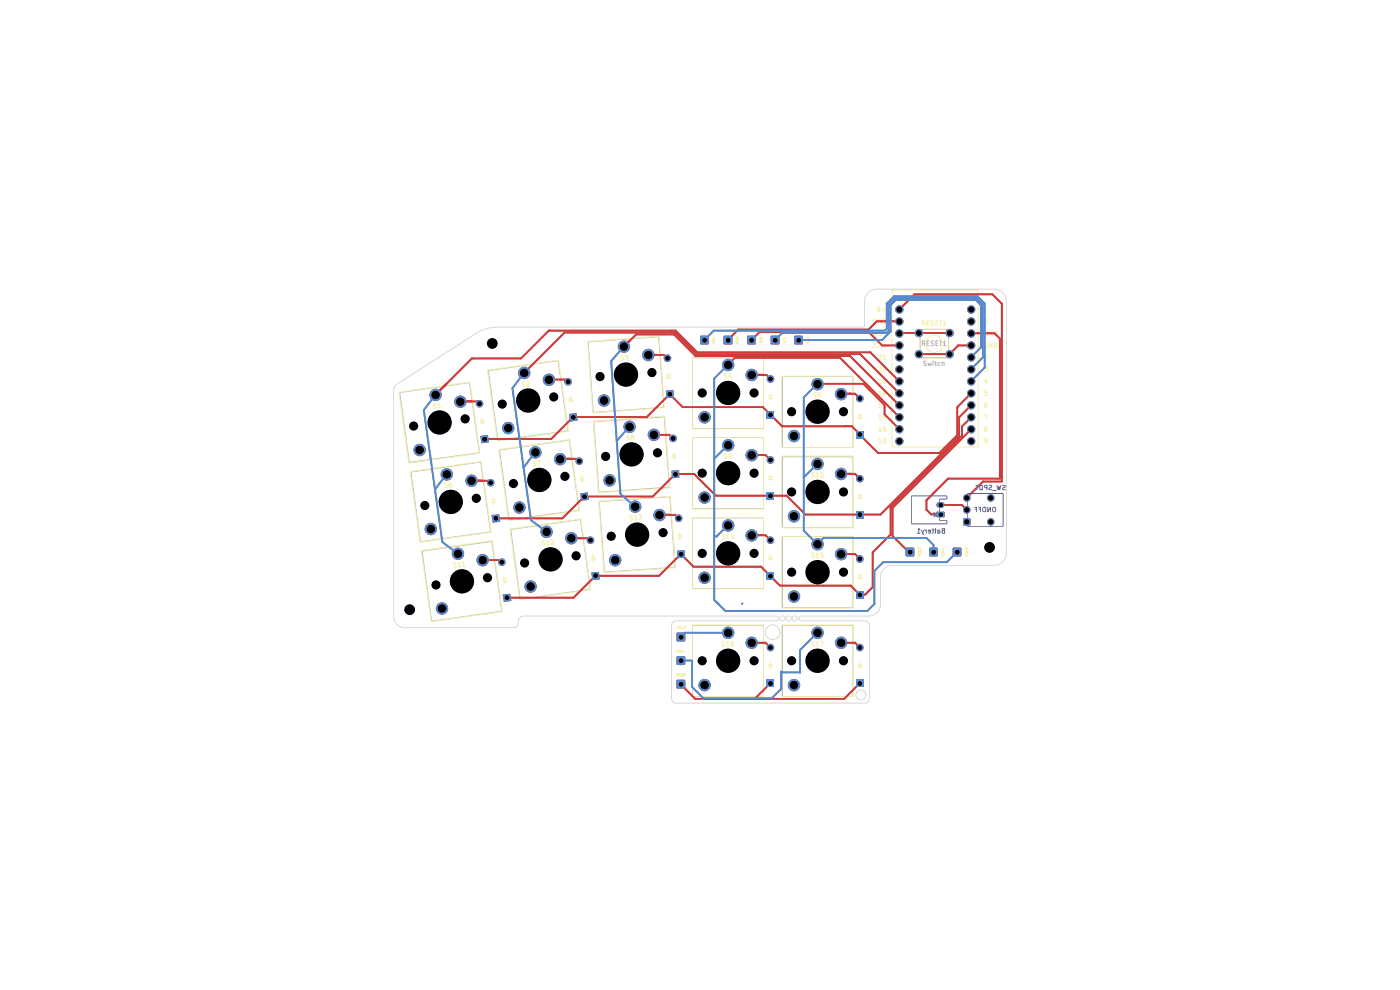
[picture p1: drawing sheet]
<svg xmlns="http://www.w3.org/2000/svg" width="297mm" height="210mm" viewBox="0 0 297 210" stroke-linecap="round" stroke-linejoin="round" font-family="sans-serif">
<g fill="none" stroke="#b8b8b8" stroke-width=".21">
<path d="M103.6 78.6l14.8-2.1 2.1 14.9-14.9 2zM124.8 72.5l14.9-1.1 1.1 15-14.9 1.1zM132.5 78.9l-.5 .1v.3l.6 .3-.1 .2h-.5M132.8 78.8h.7l-.3 .4h.2l.1 .6h-.6M146.9 75.9h15v15h-15zM149.2 72.1l.4-.1v.3h-.4zM149.2 71.6l.3 .2-.3 .1M149.5 72.7v-.2l-.3-.1v.3h.4M149.5 71.8h.1M149.6 72.4l-.1 .2M154.2 72.5l.2 .3 .2-.1v-.2h-.1M154.2 72.1h.4l-.4 .2h.4"/>
<path d="M154.2 71.7l.3-.1 .1 .2h-.4zM159.2 72.7v-.3l.2 .2v-.2h.2v.3M159.2 72l.4 .2-.4 .1M159.2 71.9v-.2l.2 .1v-.1h.2v.2M164.2 72.4l.1 .3 .3-.3v.3M164.3 72v.3h.2l.1-.3M164.6 71.7v.1h-.4M166 79.9h15v15h-15zM169.2 72.4v.3l.3-.1v-.2h.1v.3M169.2 72.1l.3-.1 .1 .3h-.4zM169.5 71.7v.1M169.6 71.6l-.4 .2 .4 .1"/>
<path d="M195.2 69.9h6v6h-6zM195.7 72.9l.5-.1v-.4l-.5-.1v1M195.9 72.9l.4 .4M196.5 76.6h-.5a.36 .36 0 0 0 0 .4 .36 .36 0 0 0 .4 .1v.5h-.5M196.7 72.8h.3M196.8 77l.2 .6 .2-.5 .2 .5 .2-.6M197.1 72.3h-.4v1h.4M197.9 76.6v.1M197.9 77v.6M198.1 72.4l-.4-.1-.2 .2v.2l.6 .4-.2 .2h-.4M198.3 77h.4M198.5 76.6v.9l.2 .1"/>
<path d="M198.5 72.8h.4M199 72.3h-.5v1h.5M199.3 72.3h.5M199.5 77h-.5v.1v.5h.5M199.6 72.3v1M199.9 77h.4v.6M199.9 76.6v1M200.1 72.6l.3-.3v1M200.1 73.3h.6M84.8 83.3l14.8-2.2 2.1 15-14.9 2zM93 89.2h-.5a.48 .48 0 0 0 .5 .5v.3l-.5 .1M93.4 89.3l.2-.3 .1 1"/>
<path d="M94 89.9l-.5 .1M106 95.5l14.8-2.2 2.1 14.9-14.9 2.1zM111.8 84.5h-.5l-.1 .2v.2l.6 .1v.2v.2h-.5M112.1 84.5l.2-.2h.3l.1 .2v.2l-.5 .6h.6M125.9 89.4l15-1 1.1 14.9-15 1.1zM133.7 95.9l-.4-.1-.1 .5 .5 .1 .1 .3-.2 .2h-.4M134.5 96.2l.2 .2-.1 .4h-.3l-.2-.4 .1-.1 .4-.1 .1-.3-.3-.1h-.2l-.1 .3 .2 .2M146.9 92.8h15v15.1h-15zM154.2 99.8l-.4-.1-.1 .2v.3l.5 .2-.1 .4h-.4M154.2 82.8l-.5 .1v.2l.4 .2 .1 .3-.2 .2-.3-.1M154.9 82.7l-.3 .8h.6M155.1 83.1v.7"/>
<path d="M166 96.9h15v15h-15zM173.2 86.9l-.4-.1-.2 .1 .2 .4 .4 .2-.1 .3-.5-.1M174.2 86.8h-.6v.5l.4-.2 .2 .2v.4h-.6M87.2 100.1l14.8-2.1 2.1 14.8-14.9 2.1zM89.5 116.9l14.8-2.1 2.2 14.9-14.9 2.1zM95.3 106h-.5l-.1 .2 .2 .2 .5 .2v.2l-.5 .1M96.2 105.8l-.4 .1v.8l.2 .1 .3-.1v-.4l-.2-.1-.3 .2M108.3 112.3l14.8-2.1 2.2 14.8-14.9 2.1zM114.1 101.3h-.5a.48 .48 0 0 0 .6 .6v.3l-.5 .1M114.5 101.3l.6-.2-.3 1.1M116 118.2h-.3l-.2 .3 .1 .2h.3l.2 .3-.2 .2h-.3M116.4 118.4l.3-.3 .1 .9"/>
<path d="M117.1 119l-.6 .1M117.3 118.1l.1-.2h.4l.1 .2-.5 .9 .6-.1M127.1 106.4l15-1 1.1 15-15 1zM134.4 112.9h-.4l-.1 .1v.3l.5 .2-.1 .4-.4-.1M134.8 113.1l.3-.3v1M134.9 113.8h.6M135.7 112.8l.6-.1-.2 .4 .3 .2-.2 .4-.4-.1M146.9 109.9h15v14.9h-15zM153.8 116.8h-.6v.3l.4 .2 .2 .3-.1 .2h-.5M154.1 117.1l.3-.3v1M154.1 117.8h.6M155.2 100.2l-.3 .2-.3-.2 .2-.5 .3 .1 .1 .5-.3 .5h-.2"/>
<path d="M155.3 116.8l-.2 .6h.6M155.5 117.1v.7M166 113.8h15v15.1h-15zM172.7 103.8h-.4l-.2 .2 .2 .2 .4 .2v.2l-.2 .2-.4-.1M173.1 104.1l.3-.3v1M173.1 104.8h.5M174.2 103.9v-.1a.52 .52 0 0 1 .5 .5 .52 .52 0 0 1-.4 .5l-.2-.4zM192.8 117.3l.3-.1 .1 .3-.2 .1zM192.8 116.7l.4 .2-.3 .1h.3l-.4 .1M192.8 116.6v-.2l.2 .1v-.1h.2v.2M193.1 117.9l-.3-.2v.2h.4M193.2 117.7l-.1 .1"/>
<path d="M197.8 117.2h.4v.2l-.3 .1zM197.9 117.6v.3h.3v-.3M198 116.5h.2M198.1 116.5v.2l-.3-.2M198.2 116.8v.2h-.4M202.8 117.2h.4v.2l-.3 .1zM202.8 116.7v-.2h.4v.2M202.9 117.6v.3h.3v-.3M203.2 116.8v.2h-.4M97.2 122.8h-.3l-.2 .2v.3l.5 .1 .1 .1-.2 .4h-.3M97.6 123l.3-.3 .1 1M98.3 123.7l-.6 .1"/>
<path d="M98.5 122.9l.3-.3 .2 1M99.2 123.5l-.6 .1M144 135l-.1-.1-.2 .2v.2h.3M144 140l-.1-.1-.2 .2v.1l.3 .1M144.2 134.9l.2 .1v.3h-.3zM144.2 139.9l.2 .1v.3h-.3zM144.6 134.9v.4h.2M144.6 139.9v.4h.2M144.9 134.9h.3l-.2 .2 .2 .2h-.3M145 139.9l-.1 .3h.3M146.9 132.7h15v15h-15zM153.8 139.6h-.6v.4l.5 .1 .1 .3-.2 .2-.4-.1"/>
<path d="M154.1 139.9l.3-.3v1M155.5 139.6h-.2l-.2 .3v.6l.3 .1 .2-.1v-.5h-.3l-.2 .1M166 132.7h15v15h-15zM172.7 139.6h-.4l-.2 .2 .2 .2 .4 .2v.3l-.2 .1-.4-.1M172.7 120.8h-.4l-.2 .2 .2 .2 .4 .2v.3h-.6M173.1 139.9l.3-.3v1M173.1 121.1l.3-.3v.9M173.1 121.7h.5M174 139.6h.7l-.5 1M174.6 120.8h-.4l-.1 .4h.5v.5h-.5M143.6 145.2h.3v-.2l-.3-.1v.4M143.8 145.2l.1 .1"/>
<path d="M144.1 144.9l.3 .2-.1 .2h-.2zM144.5 144.9l.1 .4v-.2l.1 .2 .1-.4M145 144.9h.2l-.1 .2 .1 .2h-.2M145.2 140.1v.2M154.1 140.6h.6M173.1 140.6h.5"/>
<circle cx="149.5" cy="72.2" r=".89"/>
<circle cx="154.5" cy="72.2" r=".89"/>
<circle cx="159.5" cy="72.2" r=".89"/>
<circle cx="164.5" cy="72.2" r=".89"/>
<circle cx="169.5" cy="72.2" r=".89"/>
<circle cx="193.1" cy="117.1" r=".89"/>
<circle cx="198.1" cy="117.1" r=".89"/>
<circle cx="203.1" cy="117.1" r=".89"/>
<circle cx="144.5" cy="135.2" r=".89"/>
<circle cx="144.5" cy="140.2" r=".89"/>
<circle cx="144.5" cy="145.2" r=".89"/>
</g>
<g fill="none" stroke="#f4efaa" stroke-width=".21">
<path d="M103.4 78.5l15.1-2.1 2.1 15.1-15.1 2.1zM124.7 72.4l15.1-1.1 1.1 15.2-15.1 1.1zM132.2 75.4h-.4l-.1 .3 .1 .2h.4l.1 .4-.4 .2-.2-.1M132.6 75.4h.7l-.4 .3 .4 .2v.3l-.2 .2-.4-.1M141.4 79.6l.8-.1-.3 .6zM141.8 79.1l.1 .4M146.9 75.7h15.1v15.3h-15.1zM151.2 72.1l.4-.1 .1 .3h-.5zM151.2 71.5l.2 .2-.2 .1M151.4 72.8v-.3h-.2v.3h.5M151.4 71.7h.3M151.7 72.5l-.3 .2"/>
<path d="M154.2 79.3h-.5v.4l.5 .2-.1 .4h-.4M154.9 79.2l-.3 .7h.6M155.1 79.6v.7M156.2 72.5v.4l.5-.1v-.3l-.3 .1M156.2 72h.5l-.5 .3h.5M156.2 71.5h.4l.1 .3h-.5zM161.2 72.8v-.3l.1 .2 .1-.2h.3l-.1 .3M161.2 72l.5 .2-.5 .1M161.2 71.9v-.3l.1 .2 .3-.2v.3M165.8 79.8h15.3v15.2h-15.3zM166.2 72.5v.3l.5-.3v.3M166.2 72v.3h.4l.1-.3"/>
<path d="M166.7 71.5v.3h-.5M171.2 72.5v.3h.2l.1-.3h.2v.3M171.2 72h.4l.1 .3h-.5zM171.5 71.6v.2M171.7 71.5l-.5 .2 .5 .1M185.2 72.7h.6l-.4 .4h.4v.5l-.2 .1h-.4v-.1M185.7 70.7l.5-.1v-.4h-.5v1M185.8 67.6h-.3l-.3 .5 .4 .6 .3-.2v-.3h-.1M185.9 70.7l.4 .5M186.2 65.5h.4v-.4h-.4v1h.3l.2-.1v-.4l-.2-.1M186.2 73.6v.1M186.4 77.9l.5-.1 .1 .3-.7 .7h.7"/>
<path d="M186.4 75.4l.5-.1 .1 .2-.7 .8h.7M186.6 72.7h.6l-.3 .4 .3 .1-.1 .5h-.4l-.1-.1M186.9 67.6v1.1l-.6-1.1v1.1M187.1 65.7h.8M187.2 70.2h-.5v.4l.4 .1 .1 .2-.2 .3-.4-.1M187.4 67.6h.4a.59 .59 0 0 1 .1 .7 .59 .59 0 0 1-.5 .4zM187.4 75.5l.3-.2v1M187.4 76.3h.6M187.4 77.9l.1-.1a.52 .52 0 0 1 .5 .5 .52 .52 0 0 1-.4 .5l-.2-.4zM187.4 70.2h.6M187.5 73.1l.3 .6 .2-.6M187.5 65.4v.7"/>
<path d="M187.8 70.2v1M189.2 61.5h18.3v33.3h-18.3zM195.1 71.8v2.2M195.7 68.6l.5-.1v-.4h-.5v.9M195.7 69.8h5M195.7 76.1h5M195.9 68.6l.4 .4M196.7 68.5h.3M197.1 68.1h-.4v.9h.4M198.1 68.1l-.6 .1v.2l.6 .3-.2 .3h-.4M198.5 68.5h.4M199 68.1h-.5v.9h.5"/>
<path d="M199.3 68.1h.5M199.6 68.1v.9M200.1 68.3l.3-.2v.9M200.1 69h.6M201.3 71.8v2.2M208.8 77.8h.7l-.4 .3 .4 .2v.3l-.3 .2-.4-.1M208.9 75.4l.4-.1 .2 .2-.7 .8h.7M208.9 65.4l.2-.3v1M208.9 66.1h.6M209 67.6a.52 .52 0 0 1 .5 .5 .52 .52 0 0 1-.4 .6l-.2-.3zM209.5 70.2h-.5l-.1 .2v.5l.3 .3 .3-.1v-.4h-.2M209.5 72.7h-.5l-.1 .3v.5l.3 .2h.3v-.5h-.2"/>
<path d="M210.5 70.2v1l-.6-1v1M210.5 72.7v1l-.6-1v1M211 70.2h.3l.2 .2v.5l-.3 .3h-.2zM211 72.7h.3l.2 .3v.5l-.3 .2h-.2zM84.6 83.2l15.1-2.1 2.1 15-15.1 2.2zM92.5 85.7l-.2-.1-.4 .2v.3l.6 .1v.2v.1l-.3 .2-.2-.1M92.9 85.8l.2-.3 .1 1M93.6 86.4l-.6 .1M101.9 89.2l.8-.1-.4 .6zM102.1 88.6l.1 .5M102.3 89.7l.1 .4M102.9 89.6l-1.1 .2"/>
<path d="M105.8 95.4l15.1-2.1 2.1 15-15.1 2.1zM111.2 81l-.5 .1v.3l.5 .1 .1 .2-.1 .3h-.4M111.7 81l.3-.1 .3 .2-.6 .9 .6-.2M113.6 97.9h-.4l-.1 .4 .5 .1 .1 .3-.3 .2-.2-.1M114 97.8l.6-.1-.3 1M120.7 84.5h.8l-.4 .5zM120.9 83.9l.1 .6M121.1 85l.1 .5M121.7 85l-1.1 .1M125.9 89.4l15.1-1.1 1.1 15.2-15.1 1zM133.4 92.4l-.5 .1v.2l.4 .2 .2 .3-.2 .2-.4-.1M134 92.7l-.1-.2 .1-.2 .4 .2v.2h-.4l-.1 .3 .1 .3 .4-.1v-.3l-.1-.2"/>
<path d="M141.9 80.1v.5M142.4 80.1l-1.1 .1M142.6 96.6l.8-.1-.4 .7zM143 96.1v.5M143 97.2v.3M143.6 97.1l-1.1 .1M146.9 92.7h15.1v15.3h-15.1zM154.2 96.3h-.5v.4l.5 .2v.3h-.5M155.2 96.7l-.1 .2h-.4l-.1-.5 .2-.1 .4 .1-.2 .8-.3 .1M162.9 84.5h1.1M163 83.9h.9l-.5 .6zM163.4 83.4v.5"/>
<path d="M163.4 84.5v.5M165.8 96.7h15.3v15.3h-15.3zM173.2 83.3h-.5v.4l.4 .1 .1 .3-.1 .1h-.5M174.2 83.3h-.6v.4h.6v.5h-.6M181.9 88.7h1.1M182.1 88.1h.7l-.4 .6zM182.4 87.6v.5M182.4 88.7v.4M186.4 90.8l.3-.3v1M186.4 93.3l.3-.3v1.1M186.4 88.2l.3-.2v1M186.4 80.6l.3-.3v1.1"/>
<path d="M186.4 83.1l.3-.2v1M186.4 85.7l.3-.3v1M186.4 91.5h.6M186.4 94.1h.6M186.4 89h.6M186.4 81.4h.6M186.4 83.9h.6M186.4 86.4h.6M187.4 93.1l.1-.1a.52 .52 0 0 1 .5 .5 .52 .52 0 0 1-.4 .6l-.2-.5zM187.5 83.3l-.1-.2v-.2h.5l.1 .2-.6 .4 .1 .4h.3l.2-.3-.2-.3M187.6 87.9l-.2 .7h.6M187.9 90.5h-.4l-.1 .4v.5l.4 .1 .2-.5-.2-.2-.4 .2"/>
<path d="M187.9 85.4h-.5v.4h.4l.2 .1-.1 .5h-.4l-.1-.1M187.9 88.3v.7M188 80.8l-.2 .1-.4-.1v-.5h.5a.64 .64 0 0 1-.5 1.1M208.8 88h.7l-.5 1M209 90.9l-.1-.1v-.2l.4-.1 .2 .3-.6 .2v.4l.1 .1 .5-.2-.3-.4M209.1 80.3l-.2 .7h.6M209.3 85.4l-.3 .1-.1 .8 .3 .1 .3-.2v-.3l-.3-.1-.3 .1M209.3 80.7v.7M209.4 82.9h-.5v.4h.5l.1 .3-.3 .3h-.2l-.1-.2M209.5 93.5l-.3 .1h-.3v-.5l.4-.1a.6 .6 0 0 1 .1 .7 .6 .6 0 0 1-.4 .4M87 100l15.1-2.1 2.1 15-15.1 2.1zM89.4 116.8l15-2.1 2.1 15-15 2.2z"/>
<path d="M94.8 102.5h-.5l-.1 .2 .2 .3 .5 .1v.3l-.5 .1M95.7 102.4l-.5 .2 .1 .7 .2 .1 .3-.2v-.3l-.2-.2-.4 .3M96.7 119.4h-.4l-.1 .3 .5 .2 .2 .2-.2 .3h-.4M97.1 119.5l.3-.2 .1 .9M98 119.5l.3-.4 .2 1M104.3 106l.7-.1-.3 .6zM104.5 105.4l.1 .6M104.7 106.5l.1 .5M105.3 106.5l-1.1 .1M108.2 112.2l15-2.1 2.1 15-15 2.1zM115.5 114.7h-.4l-.1 .4 .7 .4-.2 .2h-.4M115.9 115l.3-.4 .1 1"/>
<path d="M116.6 115.6l-.6 .1M116.8 114.6l.2-.1 .4 .1v.3l-.5 .6 .6-.1M123.1 101.4l.7-.1-.3 .6zM123.3 100.8l.1 .5M123.5 101.9l.1 .4M124.1 101.8l-1.1 .2M125.4 118.2l.8-.1-.3 .6zM125.7 117.6l.1 .5M125.9 118.7v.5M126.4 118.7l-1.1 .1M127 106.3l15.2-1 1.1 15.1-15.2 1.1zM134.2 109.4h-.5a.47 .47 0 0 0 .5 .6l-.1 .3h-.4"/>
<path d="M134.6 109.6l.3-.3v1M135.2 110.2l-.6 .1M135.5 109.2h.6l-.3 .4 .3 .2-.1 .4-.5-.1M143.8 113.5h.8l-.4 .6zM144.1 113l.1 .5M144.2 114.1v.4M144.8 114.1l-1.1 .1M146.9 109.8h15.1v15.1h-15.1zM153.8 113.4l-.5-.1-.1 .2 .1 .3 .5 .2-.2 .3-.4-.1M154.1 113.5l.3-.2v1M154.1 114.3h.6M155.3 113.2l-.2 .8h.6"/>
<path d="M155.5 113.6v.7M162.9 101.7h1.1M162.9 118.7h1.1M163 101.1h.9l-.5 .6zM163 118.1h.9l-.5 .6zM163.4 100.6v.5M163.4 101.7v.4M163.4 117.6v.5M163.4 118.7v.4M165.8 113.7h15.3v15.3h-15.3zM172.7 100.3l-.3-.1-.3 .3 .6 .4v.3l-.6 .1M172.7 117.3h-.3l-.3 .1 .1 .3 .5 .2v.3h-.6"/>
<path d="M173.1 100.6l.3-.4v1.1M173.1 117.6l.3-.3v1M173.1 101.3h.5M173.1 118.3h.5M174.3 100.2a.53 .53 0 0 1 .4 .6 .53 .53 0 0 1-.5 .5l-.1-.6zM174.6 117.3h-.4l-.1 .5 .5-.1 .1 .4-.3 .2-.3-.1M181.9 105.7h1.1M182.1 105.1h.7l-.4 .6zM182.4 104.6v.5M182.4 105.7v.4M194.8 117.3h.5v.3h-.5zM194.8 116.7l.5 .1-.4 .1 .4 .1-.5 .1"/>
<path d="M194.8 116.5v-.3l.1 .2 .3-.2v.3M195 118.1v-.3h-.2v.3h.5M195.3 117.8l-.3 .2M199.8 117.2h.5v.3l-.4 .1-.1-.1zM199.9 117.7v.3h.3l.1-.3M199.9 116.4h.4M200.1 116.3v.3l-.3-.1M200.3 116.7v.3h-.5M204.8 117.3l.5-.1v.3l-.4 .1zM204.8 116.6v-.3l.1 .2 .1-.2h.3v.3M204.8 117.7v.3h.4l.1-.3M205.3 116.7v.3h-.5"/>
<path d="M97.8 120.2l-.6 .1M98.7 120.1h-.6M106.6 122.8l.8-.1-.3 .7zM106.9 122.3l.1 .5M107.1 123.4v.4M107.7 123.3l-1.2 .2M143.9 133l-.2-.1-.2 .2 .4 .3M143.9 138l-.2-.1-.2 .2 .4 .3M144.1 132.9l.3 .1-.1 .4-.2-.2zM144.2 137.9l.2 .1v.3l-.3 .1v-.4zM144.6 132.9v.5h.3M144.6 137.9v.5h.3"/>
<path d="M145 132.9h.3l-.1 .2 .1 .2-.3 .1M145.2 137.9l-.2 .3h.3M145.2 138v.4M146.9 132.5h15.1v15.3h-15.1zM153.8 136.1h-.6v.3l.5 .2 .1 .3-.1 .2h-.5M154.1 136.4l.3-.3v1M154.1 137.1h.6M155.5 136.1l-.4 .2v.7h.5l-.1-.5h-.3l-.1 .1M165.8 132.5h15.3v15.3h-15.3zM172.7 136.1h-.3l-.3 .2 .6 .4v.3l-.6 .1M173.1 136.4l.3-.3v1M173.1 137.1h.5"/>
<path d="M174 136.1h.7l-.5 1M181.9 122.7h1.1M182.1 122.1h.7l-.4 .6zM182.4 121.6v.5M182.4 122.7v.4M143.5 143.1h.3v-.1l-.3-.1v.5M143.6 143.1l.2 .3M144.1 142.9l.2 .1-.1 .4-.2-.2zM144.5 142.9l.1 .5 .1-.4 .1 .4 .1-.5M145.1 142.9h.3l-.2 .2 .2 .2-.3 .1M162.9 141.5h1.1M163 140.9h.9l-.5 .6z"/>
<path d="M163.4 140.4v.5M163.4 141.5v.4M181.9 141.5h1.1M182.1 140.9h.7l-.4 .6zM182.4 140.4v.5M182.4 141.5v.4"/>
<circle cx="198.2" cy="72.9" r="1.82"/>
</g>
<g fill="none" stroke="#ce3b3b" stroke-width=".21">
<path d="M100 76l10.5-.1 .1 .2h-10.5zM100.1 76.1h10.4M100.2 76.1l-7.8 7.7M111.1 79l8.6-8.6 .2 .1-8.7 8.7zM116.3 70.1l27-.1 .1 .2h-1v-.2v.2h-25.7v-.2l.1 .2h-.4zM116.3 70l.2 .2-6 5.9-.1-.2zM116.4 70.2h26.9M116.5 70.2l-5.9 5.9M119.7 70.5l23.4-.1 .1 .2h-23.4zM119.8 70.6h23.3M119.8 70.6l-8.6 8.6M132.3 73.5l2.6-2.7 .1 .1-1.3 1.5-.2-.2 .2 .2-1.3 1.2z"/>
<path d="M134.9 70.9l8.1-.1 .1 .2h-8.1zM135 71h8M135 71l-2.6 2.6h-.2l1.3-1.4 .2 .2M137.4 75.2h3.4l.1 .1-1.5 .1v-.2v.2h-1.9zM139.4 75.4v-.2h-2l.1 .2h3.3M140.8 75.3l.7 .8M140.8 75.2l.8 .7v.2l-.8-.8zM142.9 70.9l.2-.1 4.6 4.7-.2 .1zM142.9 71l4.6 4.6M143.1 70.5l.1-.1 4.6 4.7-.1 .1zM143.1 70.6l4.6 4.6M143.2 70.2l4.6 4.6"/>
<path d="M143.3 70l4.7 4.6-.1 .2-4.7-4.6zM147.5 75.5l32.8-.1 .1 .2h-32.8zM147.6 75.6h32.7M147.7 75.1l34.8-.1 .1 .2h-34.9zM147.7 75.2h34.8M147.8 74.7l36.8-.1 .1 .2h-36.8zM147.9 74.8h36.7M154.3 72.1l2.2-2.2h.2l-2.2 2.3zM154.3 77.4l1.5-1.6 .2 .1-1.5 1.6zM155.8 75.9l22.4-.1 .1 .2h-22.4zM155.8 75.8l-1.5 1.6M155.9 75.8h22.3"/>
<path d="M156.5 69.9l27.8-.1 .1 .2h-27.8zM156.5 69.9l-2.2 2.2M156.6 69.8h27.7M159.3 72.1l1.7-1.7h.2l-1.7 1.8zM159.3 79.5l3.3-.1 .1 .2h-.7v-.2v.2h-2.6zM161 70.4h23.3l.1 .1-23.3 .1zM161.1 70.6h23.2M161.2 70.5l-1.7 1.7M162 79.6v-.2l-2.7 .1 .1 .1h3.2M162.5 79.5l1 .8-.2 .1zM162.5 79.6l.8 .8M178.2 75.8l12.7 12.6-.1 .2-12.7-12.6z"/>
<path d="M178.3 75.8l12.6 12.6M180.3 75.6l10.4 10.4M180.3 75.4l10.6 10.5-.1 .1-10.5-10.4zM182.4 75.1l.2-.1 8.3 8.4-.2 .1zM182.4 75.2l8.3 8.3M184.3 70.5l2.8 2.8M184.3 70.4l2.9 2.8v.1l-2.9-2.8zM184.6 74.8l6.1 6.1M184.6 74.6l6.3 6.2-.1 .2-6.2-6.2zM185.9 68.1h4.9l.1 .1-4.9 .1zM186 68.1l.1 .1-1.9 1.8v-.1zM186 68.1l-1.8 1.8"/>
<path d="M186 68.1h4.8M187.1 73.2h3.7l.1 .1-3.8 .1zM187.1 73.4h3.7M190.8 70.6l4.1-.1v.2v-.2h6.5l.1 .2h-10.6zM190.8 70.6h-.1M190.9 70.5h10.5M193.9 62.4h16.6l.1 .1-16.6 .1zM193.9 62.4l.1 .1-3.2 3.2-.1-.1zM194 62.4h16.5M194 62.5l-3.1 3.2M194.8 75.1l6.6-.1 .1 .2h-6.6zM194.9 75h6.5"/>
<path d="M203.2 73.2h2.8l.1 .1-2.8 .1zM203.2 73.2l.2 .1-2 1.9-.1-.1zM203.3 73.4h2.7M203.4 73.3l-1.9 1.9M205.9 70.7l5.1-.1 .1 .2h-5.1zM206 70.6h5M210.5 62.4l2.1 2v.1l-2.1-2zM210.6 62.4l2 2M211 70.6l1.2 1.2v.1l-1.3-1.1zM211.1 70.6l1.1 1.2M212.1 71.8l.1 .1v29.7l-.2-.1zM212.2 71.9v29.6"/>
<path d="M212.5 64.4l.1 .1v37.7l-.2-.1zM212.6 64.5v37.6M94.4 81.5l.2 .2-2.3 2.1v-.1l7.7-7.8 .2 .1-5.5 5.5-.1-.1h.2l-.2 .3zM94.6 81.7l-.2-.2-2.1 2.2 .1 .1M94.7 81.5l-.1-.1-2.3 2.3 .1 .1M97.5 85.1l3.8-.1 .1 .2h-1.5v-.2v.2h-2.3zM99.7 85.1l.2 .1zM99.7 85.2h.1M99.9 85.1h.1M99.9 85.2v-.2l-.2 .1 .1 .1v-.2l-2.3 .1 .1 .1h3.7M101.2 85.2l.4 .4M101.3 85l.5 .5-.1 .2-.5-.5z"/>
<path d="M102.7 93.1l14.2-.1 .1 .1-14.2 .1zM102.8 93.2h14.1M116.3 80.4h3.8l.1 .1-3.8 .1zM116.4 80.6h3.7M118.7 97.3l3.8-.1v.2h-1.4v-.2v.2h-2.3zM120 80.5l.2-.1 .4 .5-.2 .1zM120 80.6l.4 .4M121.1 97.4v-.2l-2.4 .1 .1 .1h3.7M121.5 88.4h15.7l.1 .1-15.7 .1zM121.5 88.4l.1 .1-4.7 4.7v-.2zM121.6 88.6h15.6M121.6 88.5l-4.6 4.7"/>
<path d="M122.4 97.3l.6 .4-.1 .1zM122.4 97.4l.4 .4M137.1 88.4l4.9-4.9 .2 .1-4.9 4.9zM138.6 92.2l3.4-.1 .1 .2h-3.4zM138.7 92.3h3.3M141.9 92.3l.7 .7M142 92.1l.8 .8-.1 .1-.8-.7zM142 83.7l2.8 2.7M142 83.5l2.9 2.8v.1l-2.9-2.7zM142.1 83.7l-4.8 4.8M144.7 86.3l17.1-.1 .1 .2h-17.1zM144.8 86.4h17"/>
<path d="M159.3 96.5l3.1-.1 .1 .2h-3.1zM159.4 96.6h3M161.8 86.3l1.7 1.5-.1 .2zM161.8 86.4l1.5 1.6M162.3 96.5h.2l1 1-.2 .1zM162.3 96.6l1 1M163.3 87.9h.1M163.4 87.8l.1 .2zM163.4 87.8l2.6 2.6-.1 .1-2.6-2.5zM163.5 87.9l2.5 2.5M173.3 81.4l9.8-.1 .1 .2h-9.8zM173.4 81.3h9.7"/>
<path d="M178.3 83.5l3.1-.1 .1 .2h-1v-.2v.2h-2.1zM179.2 90.3l.1 .1v.1h-.2zM179.2 90.3l-.1 .1M179.2 90.5v-.2l1.6 .1-.1 .1h-14.8l-.1-.1 13.4-.1v.2M180.3 83.5h.1M180.3 83.5l.2 .1zM180.5 83.6h.1M180.5 83.6v-.2l-.2 .1 .1 .1v-.2l-2.1 .1 .1 .1h3M180.6 90.4l.2-.1 1.7 1.9h-.2zM180.7 90.3h-14.8M180.8 90.3l1.7 1.8M181.3 83.5h.2l1 1-.2 .1z"/>
<path d="M181.3 83.6l1 1M182.3 92.1v.1M182.3 92.1l4.1 4h-.2zM182.3 92.3l3.9 3.8M182.4 92l.1 .1v.2l-.2-.1zM183 81.4h.2l4.5 4.5-.1 .1zM183.2 81.4l4.5 4.4M186.2 96h13.1l.1 .1-13.1 .1zM186.3 96.2h13M187.6 85.8l.1 .1v2.1l-.2-.1zM187.6 87.8l3.3 3.2-.1 .1-3.2-3.2zM187.7 87.8l3.2 3.2"/>
<path d="M187.7 85.9v2M203 92.2l.1 .2-3.8 3.8-.1-.2zM203 86.3l3-3 .1 .1-3 3zM203 86.3l.2 .1-.1 6-.1-.1zM203.1 92.4l-3.7 3.7M203.2 86.4v5.9M203.4 88.4l2.6-2.5h.1l-2.6 2.7zM203.4 88.4l.2 .1-.1 4h-.1zM203.5 92.5l-16.6 16.7M203.6 88.5v4M204 92.3l.1 .2-15.2 15.2-.1-.2zM204 90.4l2-2 .1 .1-2 2z"/>
<path d="M204 90.4h.2l-.1 2.1-.1-.1zM204.1 92.5l-15.1 15.1M204.2 90.4v2M206.1 91.1l-16.7 16.7M206.1 86l-2.6 2.6M206.1 88.6l-2 1.9M206.1 83.5l-3 2.9M99.9 101.9h3.8v.1l-1.5 .1v-.2v.2h-2.2zM102.2 102.1v-.2h-2.3l.1 .2h3.7M102.3 118.8l3.7-.1 .1 .1-3.7 .1zM102.4 118.9h3.6M103.6 101.9l.6 .5-.2 .1z"/>
<path d="M103.6 102l.4 .5M105.1 109.9l14.2-.1 .1 .2h-14.3zM105.1 110h14.2M105.9 118.8l.2-.1 .4 .6h-.1zM106 118.9l.4 .4M121.1 114.1h3.7l.1 .1-1.7 .1v-.2v.2h-2.1zM123.1 114.1h.1M123.1 114.1l.2 .1zM123.3 114.2h.1M123.9 105.2h14.6l.1 .1-14.7 .1zM123.9 105.2l.1 .2-4.7 4.6-.1-.1zM123.9 105.4h14.6"/>
<path d="M124 105.4l-4.6 4.6M124.8 114.2l.4 .5M124.8 114.1l.5 .4v.2l-.5-.5zM124.8 114.3h-3.7v-.2h2.1v.2M139.8 109.1h3.4l.1 .1-1.2 .1v-.2v.2h-2.3zM141.9 109.2h.2zM141.9 109.3h.1M142.1 109.1h.1M142.1 109.3v-.2h-.2l.1 .2v-.2h-2.2v.2h3.4M143.1 109.2l.2-.1 .7 .8-.2 .1zM143.1 109.3l.7 .7M143.2 100.5l4.1-.1 .1 .2h-4.1z"/>
<path d="M143.2 100.5l.1 .1-4.8 4.8-.1-.2zM143.3 100.6h4M143.3 100.6l-4.7 4.8M144.4 117.4l.1 .2-4.7 4.6-.1-.1zM144.4 117.6l2.7 2.7M144.4 117.4l2.8 2.7v.2l-2.8-2.7zM144.5 117.6l-4.6 4.6M147.2 100.5h.2l4.6 4.7h-.2zM147.2 100.6l4.6 4.6M151.8 105.1l15.1-.1 .1 .2h-3.6v-.2v.2h-11.5zM151.9 105.2h15M159.3 113.5l3.1-.1 .1 .2h-1v-.2v.2h-2.1z"/>
<path d="M161.5 113.6v-.2l-2.2 .1 .1 .1h3M162.3 113.6l1 1M162.4 113.4l1.1 1-.1 .2-1.1-1zM166.8 105.2l4 4M166.8 105l4.1 4.1v.1l-4.1-4zM170.8 109.1l16-.1 .1 .2h-4.5v-.2v.2h-11.5zM170.9 109.2h15.9M178.3 117.5l.2 .1zM178.3 117.6h.1M178.3 100.5l3.1-.1 .1 .2h-.9v-.2v.2h-2.2zM178.3 117.5l3.1-.1 .1 .2h-.7v-.2v.2h-2.4zM178.5 117.5h.1"/>
<path d="M180.4 100.6h.1M180.5 100.4v.2zM180.6 100.5h.1M180.6 100.6v-.2l-.2 .1 .1 .1v-.2l-2.2 .1 .1 .1h3M180.8 117.6v-.2l-2.5 .1 .1 .1h3M181.3 100.5h.2l1 1-.2 .1zM181.3 117.5h.2l1 1-.2 .1zM181.3 100.6l1 1M181.3 117.6l1 1M185 117.1l3.8-3.8h.2l-3.8 3.9zM185.1 117.1l.1 .1v7.4l-.2-.1zM185.2 117.2v7.3"/>
<path d="M186.7 109.1l16.7-16.7h.2l-16.7 16.8zM188.8 107.9h.2zM188.8 108h.1M188.9 107.5l.1 .1v.4l-.2-.1h.2v5.6l-.2-.1zM189 107.8h.1M189 113.4l-3.8 3.8M189 107.6v5.8M189.2 113.6l.2-.1 3.5 3.6-.2 .1zM189.2 107.7l16.8-16.7h.1l-16.7 16.8zM189.2 113.7l3.5 3.5M189.3 107.6l.1 .1v6l-.2-.1zM189.4 107.7v5.9"/>
<path d="M192.7 117.1l.3-.1 .1 .2h-.3zM192.8 117.2h.2M196.4 108.1l.2-.1 1 1.1-.2 .1zM196.5 106l.1 .1v2.1l-.2-.1zM196.6 108l1 1M196.6 106.1v2M197.4 109.1l2.1-.1 .1 .2h-2.1zM197.5 109h2M199.4 107.1l4.7-.1 .1 .2h-4.7zM199.5 107.2h4.6M201 101.5l11.1-.1 .1 .2h-11.1zM201.1 101.4l.1 .2-4.7 4.6-.1-.2z"/>
<path d="M201.1 101.6h11M201.2 101.6l-4.6 4.6M204 107.2l1 1M204 107l1.1 1v.2l-1.1-1zM208.4 102.1l4.1-.1 .1 .2h-4.1zM208.5 102l.1 .2-3.6 3.5v-.2zM208.5 102.2h4M208.6 102.2l-3.5 3.4M107.4 126.7h14.3l.1 .1-14.3 .1zM107.5 126.9h14.2M126.2 122.1l13.6-.1 .1 .2h-13.6zM126.2 122.1l.2 .1-4.8 4.7v-.2z"/>
<path d="M126.3 122.2h13.5M126.4 122.2l-4.7 4.6M147 120.1h14.5l.1 .1-14.5 .1zM147.1 120.3h14.4M159.3 136.3l3.1-.1 .1 .2h-3.1zM159.4 136.4h3M161.4 120.1l4.1 4v.2l-2.2-2.1 .2-.1-.2 .1zM161.4 120.3l4 4M162.3 136.4l1 1M162.4 136.2l1.1 1.1-.1 .1-1.1-1zM165.4 124.1h15.1l.1 .1-15.1 .1zM165.5 124.3h15"/>
<path d="M178.3 136.3l3.1-.1 .1 .2h-3.1zM178.4 136.4h3M180.4 124.2l.1-.1 2 2.1h-.2zM180.4 124.3l1.9 1.9M181.3 136.3h.2l1 1.1h-.2zM181.3 136.4l1 1M182.3 126.1l1.2-.1 .1 .2h-1.2zM182.4 126.2h1.1M183.4 126.1l1.6-1.6h.2l-1.6 1.7zM185.2 124.6l-1.6 1.6M144.3 145.1h.2l3.1 3.2h-.1zM144.3 145.2l3.2 3.1"/>
<path d="M147.4 148.2h12.7v.2v-.2h19l.1 .1-31.7 .1zM147.5 148.2h31.6M160.1 148.2l3.4-3.3-3.3 3.4zM163.3 144.9v.1M163.3 144.9l-3.2 3.3M163.4 144.9l.1 .2zM163.5 144.9v.1M182.3 144.9l.2 .1-3.4 3.3-.1-.1zM182.3 144.9l-3.3 3.3"/>
<circle cx="190.8" cy="70.6" r=".15"/>
</g>
<g fill="#ce3b3b">
<path d="M142.4 99.9l1.7-.2v1.6l-1.6 .2z"/>
<path d="M148.8 71.5h1.4v1.4h-1.4z"/>
<circle cx="154.5" cy="111.5" r="1.31"/>
<circle cx="159.5" cy="96.6" r="1.31"/>
<circle cx="154.5" cy="77.4" r="1.31"/>
<circle cx="159.5" cy="79.5" r="1.31"/>
</g>
<path d="M148.8 71.5h1.3v1.3h-1.3z" fill="none" stroke="#ce3b3b" stroke-width=".51"/>
<path d="M153.8 71.5h1.3v1.4h-1.3z" fill="#ce3b3b"/>
<path d="M153.8 71.5h1.3v1.3h-1.3z" fill="none" stroke="#ce3b3b" stroke-width=".51"/>
<g fill="#ce3b3b">
<path d="M141.3 82.8h1.6l.1 1.6-1.7 .1z"/>
<path d="M162.7 87.2h1.5v1.6h-1.5z"/>
<path d="M168.8 71.5h1.3v1.4h-1.3z"/>
<circle cx="142.8" cy="93" r=".8"/>
<circle cx="149.5" cy="88.5" r="1.31"/>
<circle cx="138.7" cy="92.2" r="1.31"/>
<circle cx="154.5" cy="94.4" r="1.31"/>
<circle cx="141.6" cy="76" r=".8"/>
<circle cx="163.4" cy="97.6" r=".8"/>
<circle cx="173.4" cy="98.4" r="1.31"/>
<circle cx="168.4" cy="92.5" r="1.31"/>
</g>
<path d="M168.7 71.5h1.4v1.3h-1.4z" fill="none" stroke="#ce3b3b" stroke-width=".51"/>
<path d="M163.8 71.5h1.3v1.4h-1.3z" fill="#ce3b3b"/>
<path d="M163.7 71.5h1.4v1.3h-1.4z" fill="none" stroke="#ce3b3b" stroke-width=".51"/>
<path d="M158.8 71.5h1.3v1.4h-1.3z" fill="#ce3b3b"/>
<path d="M158.7 71.5h1.4v1.3h-1.4z" fill="none" stroke="#ce3b3b" stroke-width=".51"/>
<g fill="#ce3b3b">
<path d="M101.9 92.5l1.6-.3 .3 1.6-1.7 .2z"/>
<path d="M106.6 126.1l1.6-.2 .3 1.6-1.6 .2z"/>
<path d="M104.3 109.3l1.6-.2 .2 1.6-1.6 .2z"/>
<path d="M123.1 104.7l1.6-.3 .2 1.6-1.6 .2z"/>
<path d="M125.4 121.5l1.6-.2 .3 1.6-1.6 .2z"/>
<path d="M143.6 116.8l1.6-.1 .1 1.6-1.6 .1z"/>
<path d="M162.7 121.4h1.5v1.6h-1.5z"/>
<path d="M162.7 144.1h1.5v1.7h-1.5z"/>
<path d="M162.7 104.3h1.5v1.7h-1.5z"/>
<path d="M181.6 125.3h1.7v1.7h-1.7z"/>
<path d="M181.6 144.1h1.7v1.7h-1.7z"/>
<path d="M143.8 134.5h1.4v1.3h-1.4z"/>
<circle cx="163.4" cy="80.4" r=".8"/>
<circle cx="93.8" cy="129.1" r="1.31"/>
<circle cx="91.4" cy="112.2" r="1.31"/>
<circle cx="101.7" cy="85.6" r=".8"/>
<circle cx="107.8" cy="90.8" r="1.31"/>
<circle cx="89" cy="95.5" r="1.31"/>
<circle cx="92.4" cy="83.8" r="1.31"/>
<circle cx="97.7" cy="85.2" r="1.31"/>
<circle cx="97.2" cy="117.5" r="1.31"/>
<circle cx="102.4" cy="118.8" r="1.31"/>
<circle cx="106.5" cy="119.2" r=".8"/>
<circle cx="94.8" cy="100.6" r="1.31"/>
<circle cx="100" cy="102" r="1.31"/>
<circle cx="104.1" cy="102.4" r=".8"/>
<circle cx="110.2" cy="107.7" r="1.31"/>
<circle cx="149.5" cy="122.6" r="1.31"/>
<circle cx="149.5" cy="105.5" r="1.31"/>
<circle cx="144" cy="109.9" r=".8"/>
<circle cx="112.6" cy="124.4" r="1.31"/>
<circle cx="115.9" cy="112.8" r="1.31"/>
<circle cx="121.2" cy="114.2" r="1.31"/>
<circle cx="113.6" cy="96" r="1.31"/>
<circle cx="118.8" cy="97.4" r="1.31"/>
<circle cx="125.3" cy="114.6" r=".8"/>
<circle cx="130.5" cy="118.8" r="1.31"/>
<circle cx="134.7" cy="107.5" r="1.31"/>
<circle cx="139.9" cy="109.3" r="1.31"/>
<circle cx="159.5" cy="113.6" r="1.31"/>
<circle cx="168.4" cy="126.5" r="1.31"/>
<circle cx="163.4" cy="114.6" r=".8"/>
<circle cx="168.4" cy="145.3" r="1.31"/>
<circle cx="168.4" cy="109.5" r="1.31"/>
<circle cx="173.4" cy="115.4" r="1.31"/>
<circle cx="178.4" cy="117.6" r="1.31"/>
<circle cx="173.4" cy="134.2" r="1.31"/>
<circle cx="178.4" cy="136.4" r="1.31"/>
<circle cx="182.4" cy="137.4" r=".8"/>
<circle cx="163.4" cy="137.4" r=".8"/>
<circle cx="154.5" cy="134.2" r="1.31"/>
<circle cx="159.5" cy="136.4" r="1.31"/>
</g>
<path d="M143.8 134.4h1.3v1.4h-1.3z" fill="none" stroke="#ce3b3b" stroke-width=".51"/>
<path d="M143.8 139.5h1.4v1.3h-1.4z" fill="#ce3b3b"/>
<path d="M143.8 139.4h1.3v1.4h-1.3z" fill="none" stroke="#ce3b3b" stroke-width=".51"/>
<g fill="#ce3b3b">
<path d="M143.8 144.5h1.4v1.3h-1.4z"/>
<circle cx="149.5" cy="145.3" r="1.31"/>
</g>
<path d="M143.8 144.4h1.3v1.4h-1.3z" fill="none" stroke="#ce3b3b" stroke-width=".51"/>
<path d="M192.4 116.5h1.4v1.3h-1.4z" fill="#ce3b3b"/>
<path d="M192.4 116.4h1.3v1.4h-1.3z" fill="none" stroke="#ce3b3b" stroke-width=".51"/>
<path d="M202.4 116.5h1.3v1.3h-1.3z" fill="#ce3b3b"/>
<path d="M202.4 116.4h1.3v1.4h-1.3z" fill="none" stroke="#ce3b3b" stroke-width=".51"/>
<g fill="#ce3b3b">
<path d="M197.4 116.5h1.4v1.3h-1.4z"/>
<circle cx="182.4" cy="118.6" r=".8"/>
</g>
<path d="M197.4 116.4h1.3v1.4h-1.3z" fill="none" stroke="#ce3b3b" stroke-width=".51"/>
<g fill="#ce3b3b">
<path d="M204.7 110.3h.8v.8h-.8z"/>
<circle cx="210.2" cy="110.7" r=".8"/>
<circle cx="210.2" cy="105.6" r=".8"/>
</g>
<path d="M204.7 110.3h.8v.8h-.8z" fill="none" stroke="#ce3b3b" stroke-width=".76"/>
<g fill="#ce3b3b">
<path d="M120.7 87.8l1.6-.2 .3 1.6-1.7 .2z"/>
<path d="M181.6 108.4h1.7v1.5h-1.7z"/>
<path d="M198.9 108.8h1.3v.7h-1.3z"/>
<circle cx="129.3" cy="101.9" r="1.31"/>
<circle cx="133.6" cy="90.5" r="1.31"/>
<circle cx="122.9" cy="97.8" r=".8"/>
<circle cx="128.1" cy="85" r="1.31"/>
<circle cx="120.5" cy="81" r=".8"/>
<circle cx="111.2" cy="79.1" r="1.31"/>
<circle cx="116.5" cy="80.6" r="1.31"/>
<circle cx="132.4" cy="73.5" r="1.31"/>
<circle cx="137.5" cy="75.3" r="1.31"/>
<circle cx="182.4" cy="84.5" r=".8"/>
<circle cx="173.4" cy="81.5" r="1.31"/>
<circle cx="178.4" cy="83.6" r="1.31"/>
<circle cx="178.4" cy="100.5" r="1.31"/>
<circle cx="182.4" cy="101.6" r=".8"/>
</g>
<path d="M198.9 108.8h1.2v.7h-1.2z" fill="none" stroke="#ce3b3b" stroke-width=".51"/>
<path d="M199.2 107.1h.6" fill="none" stroke="#ce3b3b" stroke-width="1.2"/>
<g fill="#ce3b3b">
<path d="M181.6 91.4h1.7v1.6h-1.7z"/>
<circle cx="205.1" cy="108.2" r=".8"/>
<circle cx="205.1" cy="105.6" r=".8"/>
<circle cx="194.9" cy="70.7" r=".89"/>
<circle cx="201.5" cy="70.7" r=".89"/>
<circle cx="194.9" cy="75.1" r=".89"/>
<circle cx="201.5" cy="75.1" r=".89"/>
<circle cx="206" cy="65.7" r=".89"/>
<circle cx="206" cy="68.2" r=".89"/>
<circle cx="206" cy="70.7" r=".89"/>
<circle cx="206" cy="73.3" r=".89"/>
<circle cx="206" cy="75.8" r=".89"/>
<circle cx="206" cy="78.4" r=".89"/>
<circle cx="206" cy="80.9" r=".89"/>
<circle cx="206" cy="83.4" r=".89"/>
<circle cx="206" cy="86" r=".89"/>
<circle cx="206" cy="88.5" r=".89"/>
<circle cx="206" cy="91.1" r=".89"/>
<circle cx="206" cy="93.6" r=".89"/>
<circle cx="190.8" cy="93.6" r=".89"/>
<circle cx="190.8" cy="91.1" r=".89"/>
<circle cx="190.8" cy="88.5" r=".89"/>
<circle cx="190.8" cy="86" r=".89"/>
<circle cx="190.8" cy="83.4" r=".89"/>
<circle cx="190.8" cy="80.9" r=".89"/>
<circle cx="190.8" cy="78.4" r=".89"/>
<circle cx="190.8" cy="75.8" r=".89"/>
<circle cx="190.8" cy="73.3" r=".89"/>
<circle cx="190.8" cy="70.7" r=".89"/>
<circle cx="190.8" cy="68.2" r=".89"/>
<circle cx="190.8" cy="65.7" r=".89"/>
</g>
<g fill="none" stroke="#d6d8d3" stroke-width=".21">
<path d="M83.4 130.7v-47.8a2.15 2.15 0 0 1 1.1-1.6l16.9-10.8 1.1-.6 1.8-.4 79.1-.1v-5.5a2.54 2.54 0 0 1 2.6-2.6h24.9a2.54 2.54 0 0 1 2.6 2.6v53.5a2.54 2.54 0 0 1-2.6 2.5h-21.6a2.45 2.45 0 0 0-2.5 2.5v5.7a2.54 2.54 0 0 1-2.5 2.6h-14.3a.51 .51 0 0 0-.5 .5 .51 .51 0 0 0 .5 .5h13.4l.7 .3 .3 .7v15.5M83.5 130.7a2.5 2.5 0 0 0 2.5 2.5M86 133.1h23M109 133.2a1.35 1.35 0 0 0 1.1-1.8l.4-.6 .5-.1h53.6a.51 .51 0 0 1 .5 .5 .51 .51 0 0 1-.5 .5h-21.1l-.5 .1-.4 .4-.2 .5v15.5M142.5 148.2a.97 .97 0 0 0 1 1M143.5 149.1h39.9M184.4 148.2a.97 .97 0 0 1-1 1"/>
<circle cx="163.9" cy="134.1" r="1.57"/>
<circle cx="166" cy="131.2" r=".55"/>
<circle cx="167.3" cy="131.2" r=".55"/>
<circle cx="168.6" cy="131.2" r=".55"/>
<circle cx="182.6" cy="147.4" r="1.06"/>
</g>
<g fill="none" stroke="#62688f" stroke-width=".21">
<path d="M193.3 105.2h7.6v.7h-1.6v4.5h1.6v.7h-7.6zM194.6 113.1h.6M195.2 112.3l-.3-.2v1M195.5 112.4l.3 1h.2M196 112.4l-.3 .7M196.2 112.4h.2l.1 .2M196.5 112.4v.7M197.4 112.8l-.5-.2v-.2h.5v.6h-.5M197.7 112.4h.3M197.9 112.1v.8l-.2 .2M198.2 108.7l.5 .5-.5 .5zM198.3 112.4h.3"/>
<path d="M198.5 112.1v.9l-.2 .1M199 112.6l.5 .3-.2 .2-.3-.1M199.4 112.4l-.4 .1v.6M200.1 112.5l-.3 .3 .2 .3h.4v-1l-.5 .1 .1 .3h.4M205.2 104.7h7.6v6.9h-7.6zM206.8 107.6h.4v.9M206.8 108h.4M207 103h.5M207.3 103v.9M207.6 107.6h.4v.9M207.7 108h.3M208 103h.4v.9h-.4l-.1-.2v-.6z"/>
<path d="M208.5 107.7h.6l-.1 .8h-.5zM209.4 103.5l-.5-.1-.1-.3 .2-.1h.4v.9M209.5 107.6v.9l.6-.9v.9M209.8 103h.5a.36 .36 0 0 1 0 .3 .36 .36 0 0 1-.4 .2v.4h.5M210.6 104.1h.7M210.7 107.6l.5 .1v.5l-.1 .3h-.5v-.6zM211.5 103l.2 .9 .2-.7 .2 .7 .2-.9M212.7 103h.5v.4l-.4 .1-.1 .2 .1 .2h.5"/>
</g>
<g fill="none" stroke="#5789cb" stroke-width=".21">
<path d="M111.1 79l.2 .2-2.6 3.3-.1-.2zM111.1 79l-2.5 3.3M129.6 76.6l1.9 28.2M129.6 76.5l.2 .1 1.9 28.3-.2-.1-.7-11.2 .2-.1-.2 .1zM132.3 73.5l.1 .1-2.7 3.1-.1-.2zM132.3 73.5l-2.7 3M149.3 72.1l2-2.1 .2 .1-2 2.1zM151.3 70.1l36.4-.1 .1 .2h-36.4zM151.4 70.2h36.3M151.5 70.2l-2 2M154.3 77.4l.2 .1-3 2.9v-.2zM154.3 77.4l-2.8 2.8"/>
<path d="M165.8 70.6l22.2-.1 .1 .2h-22.2zM165.8 70.5l.2 .2-1.6 1.5-.1-.1zM165.9 70.7h22.1M166 70.7l-1.5 1.5M169.3 72.1l17.8-.1 .1 .2h-17.8zM169.4 72.2h17.7M187.6 70l.4-.4 .2 .1-.4 .5zM188 64.3l1.6-1.6 .2 .1-1.6 1.7zM188.1 64.3l.1 .1v5.4l-.2-.1zM188.2 69.8l-.4 .4M188.2 64.4v5.3M188.4 70.1l.2 .1-.6 .5v-.2z"/>
<path d="M188.5 64.5l.1 .1v5.6h-.2zM188.6 70.2l-.5 .5M188.6 64.6v5.6M188.8 70.2l.2 .2-1.9 1.8-.1-.1zM188.9 64.6l.1 .1v5.7l-.2-.1zM189 70.4l-1.8 1.8M189 64.7v5.6M189.6 62.8l17.7-.1 .1 .2h-17.7zM189.7 62.9h17.6M189.8 62.9l-1.6 1.6M189.8 63.2l17.4-.1 .1 .2h-17.5zM189.8 63.1l.1 .2-1.4 1.3-.1-.1z"/>
<path d="M189.8 63.3h17.4M189.9 63.3l-1.3 1.3M189.9 63.6l17.1-.1 .1 .2h-17.1zM189.9 63.5l.2 .2-1.2 1.1-.1-.2zM190 63.7h17M190.1 63.7l-1.1 1.1M206.9 63.6l.2-.1 1.1 1.2-.2 .1zM206.9 63.7l1.1 1.1M207.1 63.3l1.3 1.3M207.2 63.1l1.4 1.4-.1 .1-1.4-1.3zM207.3 62.8l.1-.1 1.6 1.7-.2 .1zM207.3 62.9l1.5 1.6"/>
<path d="M208 64.7v9M208 73.6l.2 .2-2.2 2.1v-.2zM208 73.6l-2 2.1M208.1 64.6l.1 .1v9.1l-.2-.1zM208.4 64.6v11.2M208.4 75.8l.2 .1-2.6 2.5v-.1zM208.4 75.8l-2.4 2.5M208.5 64.5l.1 .1v11.3l-.2-.1zM208.8 64.4v13.6M208.8 77.9l.2 .1-3 3v-.2zM208.8 77.9l-2.8 2.9M208.9 64.3l.1 .1v13.7l-.2-.1z"/>
<path d="M89.8 87l4 28M89.9 86.9l.1 .1 2.4 16.9-.2-.1zM92.3 83.7l.2 .1-2.6 3.3-.1-.2zM92.3 83.7l-2.5 3.2M108.6 82.4l4 27.9M108.7 82.3h.1l3.9 28.1-.1-.1-1.6-11.1h.2h-.2zM113.5 95.9l.1 .1-2.5 3.3-.1-.2zM113.5 95.9l-2.5 3.2M133.5 90.4l.1 .2-2.8 3.1v-.2zM133.5 90.4l-2.7 3.1M151.4 80.3v47M151.5 80.2l.1 .1v47h-.2v-13.5h.2h-.2v-16.5h.2h-.2z"/>
<path d="M154.3 94.4l.2 .1-3 2.9v-.2zM154.3 94.4l-2.8 2.8M170.4 84.3v28.2M170.5 84.2l2.8-2.8h.2l-2.9 3zM170.5 84.2l.1 .1v28.3l-.2-.1v-11.2h.2h-.2zM173.3 81.4l-2.8 2.8M173.3 98.4l-2.8 2.8M92.2 103.7l.2 .1 1.5 11.2h-.1zM93.8 115l3.2 2.5M93.8 114.9l3.4 2.4v.2l-3.4-2.5zM94.7 100.5l.1 .1-2.5 3.3-.1-.1zM94.7 100.5l-2.5 3.3"/>
<path d="M112.6 110.4l3.2 2.5M112.6 110.2l3.4 2.5-.1 .2-3.3-2.5zM131.6 104.9l3 2.6M131.6 104.7l3.2 2.7-.1 .1-3.1-2.6zM151.4 113.8l.6-.1 .1 .2h-.6zM151.5 113.7h.5M151.9 113.7l2.4-2.3h.2l-2.4 2.5zM154.3 111.4l-2.4 2.3M170.4 112.5h.2l2.9 2.9-.2 .1zM170.5 101.2l2.8-2.8h.2l-2.9 3zM170.5 112.6l2.8 2.9M173.3 115.4l1.3-1.4 .2 .1-1.3 1.4z"/>
<path d="M174.6 114.1l21.9-.1 .1 .2h-21.9zM174.6 114l-1.3 1.4M174.7 114h21.8M187.3 119.2l13.6-.1 .1 .2h-13.6zM187.3 119.2l-1.9 1.8M187.4 119.1h13.5M196.4 114.1l.2-.1 1.5 1.6-.2 .1zM196.6 114l1.5 1.5M198 115.5l.1 .1v1.6l-.2-.1zM198.1 115.6v1.5M200.8 119.2l2.3-2.2-2.1 2.3zM202.9 117l-2.1 2.2"/>
<path d="M144.3 135.1l.9-.9h.2l-.9 1zM145.2 134.2l9.2-.1 .1 .2h-9.2zM145.2 134.2l-.9 .9M145.3 134.1h9.1M151.5 127.3l.4 .5M151.9 127.6l2.1 1.9-.1 .2-2-1.9zM152.5 128.1l-.2 .1-.4-.4 .1-.2-.1 .2-.5-.6h.2l2.4 2.3M153.8 129.6l30.2-.1 .1 .2h-30.2zM153.9 129.5h30.1M157.3 128.1l.3-.1-.2 .2zM157.4 127.9l-.1 .2M169.6 137.9v4.8"/>
<path d="M169.7 137.8l3.6-3.6h.2l-3.7 3.8zM169.7 137.8l.1 .1v4.8h-.2zM173.3 134.2l-3.6 3.6M183.9 129.5l1.5-1.5 .2 .1-1.5 1.6zM185.4 121.1v7M185.4 121l1.9-1.8h.2l-1.9 2zM185.4 128l-1.5 1.5M185.5 121l.1 .1v7.1l-.2-.1zM144.3 140.1l2.4-.1 .1 .2h-2.4zM144.4 140h2.3M146.6 140.1h.2l.1 .2h-.1zM146.7 145.7h.2l2.4 2.5h-.1z"/>
<path d="M146.8 140.1l.1 .1M146.8 140.2l.1 .1v5.5h-.2zM146.9 145.7l2.4 2.4M146.9 140.3v5.5M149.1 148.1h14.6l.1 .1-14.6 .1zM149.2 148.1h14.5M165.6 142.5v3.7M165.7 146.1l.1 .1-2.1 2v-.1zM165.7 146.1l-2 2M165.7 142.4l.1 .1v3.7h-.2zM165.7 142.4l.3 .2v.1l-.3-.2zM165.8 142.4l.2 .2"/>
<path d="M165.8 142.6h3.9l.1 .1-3.9 .1zM165.9 142.6h3.8"/>
</g>
<g fill="#5789cb">
<path d="M142.4 99.9l1.7-.2v1.6l-1.6 .2z"/>
<path d="M148.8 71.5h1.4v1.4h-1.4z"/>
<circle cx="154.5" cy="111.5" r="1.31"/>
<circle cx="159.5" cy="96.6" r="1.31"/>
<circle cx="154.5" cy="77.4" r="1.31"/>
<circle cx="159.5" cy="79.5" r="1.31"/>
</g>
<path d="M148.8 71.5h1.3v1.3h-1.3z" fill="none" stroke="#5789cb" stroke-width=".51"/>
<path d="M153.8 71.5h1.3v1.4h-1.3z" fill="#5789cb"/>
<path d="M153.8 71.5h1.3v1.3h-1.3z" fill="none" stroke="#5789cb" stroke-width=".51"/>
<g fill="#5789cb">
<path d="M141.3 82.8h1.6l.1 1.6-1.7 .1z"/>
<path d="M162.7 87.2h1.5v1.6h-1.5z"/>
<path d="M168.8 71.5h1.3v1.4h-1.3z"/>
<circle cx="142.8" cy="93" r=".8"/>
<circle cx="149.5" cy="88.5" r="1.31"/>
<circle cx="138.7" cy="92.2" r="1.31"/>
<circle cx="154.5" cy="94.4" r="1.31"/>
<circle cx="141.6" cy="76" r=".8"/>
<circle cx="163.4" cy="97.6" r=".8"/>
<circle cx="173.4" cy="98.4" r="1.31"/>
<circle cx="168.4" cy="92.5" r="1.31"/>
</g>
<path d="M168.7 71.5h1.4v1.3h-1.4z" fill="none" stroke="#5789cb" stroke-width=".51"/>
<path d="M163.8 71.5h1.3v1.4h-1.3z" fill="#5789cb"/>
<path d="M163.7 71.5h1.4v1.3h-1.4z" fill="none" stroke="#5789cb" stroke-width=".51"/>
<path d="M158.8 71.5h1.3v1.4h-1.3z" fill="#5789cb"/>
<path d="M158.7 71.5h1.4v1.3h-1.4z" fill="none" stroke="#5789cb" stroke-width=".51"/>
<g fill="#5789cb">
<path d="M101.9 92.5l1.6-.3 .3 1.6-1.7 .2z"/>
<path d="M106.6 126.1l1.6-.2 .3 1.6-1.6 .2z"/>
<path d="M104.3 109.3l1.6-.2 .2 1.6-1.6 .2z"/>
<path d="M123.1 104.7l1.6-.3 .2 1.6-1.6 .2z"/>
<path d="M125.4 121.5l1.6-.2 .3 1.6-1.6 .2z"/>
<path d="M143.6 116.8l1.6-.1 .1 1.6-1.6 .1z"/>
<path d="M162.7 121.4h1.5v1.6h-1.5z"/>
<path d="M162.7 144.1h1.5v1.7h-1.5z"/>
<path d="M162.7 104.3h1.5v1.7h-1.5z"/>
<path d="M181.6 125.3h1.7v1.7h-1.7z"/>
<path d="M181.6 144.1h1.7v1.7h-1.7z"/>
<path d="M143.8 134.5h1.4v1.3h-1.4z"/>
<circle cx="163.4" cy="80.4" r=".8"/>
<circle cx="93.8" cy="129.1" r="1.31"/>
<circle cx="91.4" cy="112.2" r="1.31"/>
<circle cx="101.7" cy="85.6" r=".8"/>
<circle cx="107.8" cy="90.8" r="1.31"/>
<circle cx="89" cy="95.5" r="1.31"/>
<circle cx="92.4" cy="83.8" r="1.31"/>
<circle cx="97.7" cy="85.2" r="1.31"/>
<circle cx="97.2" cy="117.5" r="1.31"/>
<circle cx="102.4" cy="118.8" r="1.31"/>
<circle cx="106.5" cy="119.2" r=".8"/>
<circle cx="94.8" cy="100.6" r="1.31"/>
<circle cx="100" cy="102" r="1.31"/>
<circle cx="104.1" cy="102.4" r=".8"/>
<circle cx="110.2" cy="107.7" r="1.31"/>
<circle cx="149.5" cy="122.6" r="1.31"/>
<circle cx="149.5" cy="105.5" r="1.31"/>
<circle cx="144" cy="109.9" r=".8"/>
<circle cx="112.6" cy="124.4" r="1.31"/>
<circle cx="115.9" cy="112.8" r="1.31"/>
<circle cx="121.2" cy="114.2" r="1.31"/>
<circle cx="113.6" cy="96" r="1.31"/>
<circle cx="118.8" cy="97.4" r="1.31"/>
<circle cx="125.3" cy="114.6" r=".8"/>
<circle cx="130.5" cy="118.8" r="1.31"/>
<circle cx="134.7" cy="107.5" r="1.31"/>
<circle cx="139.9" cy="109.3" r="1.31"/>
<circle cx="159.5" cy="113.6" r="1.31"/>
<circle cx="168.4" cy="126.5" r="1.31"/>
<circle cx="163.4" cy="114.6" r=".8"/>
<circle cx="168.4" cy="145.3" r="1.31"/>
<circle cx="168.4" cy="109.5" r="1.31"/>
<circle cx="173.4" cy="115.4" r="1.31"/>
<circle cx="178.4" cy="117.6" r="1.31"/>
<circle cx="173.4" cy="134.2" r="1.31"/>
<circle cx="178.4" cy="136.4" r="1.31"/>
<circle cx="182.4" cy="137.4" r=".8"/>
<circle cx="163.4" cy="137.4" r=".8"/>
<circle cx="154.5" cy="134.2" r="1.31"/>
<circle cx="159.5" cy="136.4" r="1.31"/>
</g>
<path d="M143.8 134.4h1.3v1.4h-1.3z" fill="none" stroke="#5789cb" stroke-width=".51"/>
<path d="M143.8 139.5h1.4v1.3h-1.4z" fill="#5789cb"/>
<path d="M143.8 139.4h1.3v1.4h-1.3z" fill="none" stroke="#5789cb" stroke-width=".51"/>
<g fill="#5789cb">
<path d="M143.8 144.5h1.4v1.3h-1.4z"/>
<circle cx="149.5" cy="145.3" r="1.31"/>
</g>
<path d="M143.8 144.4h1.3v1.4h-1.3z" fill="none" stroke="#5789cb" stroke-width=".51"/>
<path d="M192.4 116.5h1.4v1.3h-1.4z" fill="#5789cb"/>
<path d="M192.4 116.4h1.3v1.4h-1.3z" fill="none" stroke="#5789cb" stroke-width=".51"/>
<path d="M202.4 116.5h1.3v1.3h-1.3z" fill="#5789cb"/>
<path d="M202.4 116.4h1.3v1.4h-1.3z" fill="none" stroke="#5789cb" stroke-width=".51"/>
<g fill="#5789cb">
<path d="M197.4 116.5h1.4v1.3h-1.4z"/>
<circle cx="182.4" cy="118.6" r=".8"/>
</g>
<path d="M197.4 116.4h1.3v1.4h-1.3z" fill="none" stroke="#5789cb" stroke-width=".51"/>
<g fill="#5789cb">
<path d="M204.7 110.3h.8v.8h-.8z"/>
<circle cx="210.2" cy="110.7" r=".8"/>
<circle cx="210.2" cy="105.6" r=".8"/>
</g>
<path d="M204.7 110.3h.8v.8h-.8z" fill="none" stroke="#5789cb" stroke-width=".76"/>
<g fill="#5789cb">
<path d="M120.7 87.8l1.6-.2 .3 1.6-1.7 .2z"/>
<path d="M181.6 108.4h1.7v1.5h-1.7z"/>
<path d="M198.9 108.8h1.3v.7h-1.3z"/>
<circle cx="129.3" cy="101.9" r="1.31"/>
<circle cx="133.6" cy="90.5" r="1.31"/>
<circle cx="122.9" cy="97.8" r=".8"/>
<circle cx="128.1" cy="85" r="1.31"/>
<circle cx="120.5" cy="81" r=".8"/>
<circle cx="111.2" cy="79.1" r="1.31"/>
<circle cx="116.5" cy="80.6" r="1.31"/>
<circle cx="132.4" cy="73.5" r="1.31"/>
<circle cx="137.5" cy="75.3" r="1.31"/>
<circle cx="182.4" cy="84.5" r=".8"/>
<circle cx="173.4" cy="81.5" r="1.31"/>
<circle cx="178.4" cy="83.6" r="1.31"/>
<circle cx="178.4" cy="100.5" r="1.31"/>
<circle cx="182.4" cy="101.6" r=".8"/>
</g>
<path d="M198.9 108.8h1.2v.7h-1.2z" fill="none" stroke="#5789cb" stroke-width=".51"/>
<path d="M199.2 107.1h.6" fill="none" stroke="#5789cb" stroke-width="1.2"/>
<g fill="#5789cb">
<path d="M181.6 91.4h1.7v1.6h-1.7z"/>
<circle cx="205.1" cy="108.2" r=".8"/>
<circle cx="205.1" cy="105.6" r=".8"/>
<circle cx="194.9" cy="70.7" r=".89"/>
<circle cx="201.5" cy="70.7" r=".89"/>
<circle cx="194.9" cy="75.1" r=".89"/>
<circle cx="201.5" cy="75.1" r=".89"/>
<circle cx="206" cy="65.7" r=".89"/>
<circle cx="206" cy="68.2" r=".89"/>
<circle cx="206" cy="70.7" r=".89"/>
<circle cx="206" cy="73.3" r=".89"/>
<circle cx="206" cy="75.8" r=".89"/>
<circle cx="206" cy="78.4" r=".89"/>
<circle cx="206" cy="80.9" r=".89"/>
<circle cx="206" cy="83.4" r=".89"/>
<circle cx="206" cy="86" r=".89"/>
<circle cx="206" cy="88.5" r=".89"/>
<circle cx="206" cy="91.1" r=".89"/>
<circle cx="206" cy="93.6" r=".89"/>
<circle cx="190.8" cy="93.6" r=".89"/>
<circle cx="190.8" cy="91.1" r=".89"/>
<circle cx="190.8" cy="88.5" r=".89"/>
<circle cx="190.8" cy="86" r=".89"/>
<circle cx="190.8" cy="83.4" r=".89"/>
<circle cx="190.8" cy="80.9" r=".89"/>
<circle cx="190.8" cy="78.4" r=".89"/>
<circle cx="190.8" cy="75.8" r=".89"/>
<circle cx="190.8" cy="73.3" r=".89"/>
<circle cx="190.8" cy="70.7" r=".89"/>
<circle cx="190.8" cy="68.2" r=".89"/>
<circle cx="190.8" cy="65.7" r=".89"/>
</g>
<g fill="#000">
<circle cx="104.4" cy="72.9" r="1.14"/>
<circle cx="111.2" cy="79.1" r=".89"/>
<circle cx="111.2" cy="79.1" r=".8"/>
<circle cx="127.3" cy="79.9" r=".97"/>
<circle cx="132.4" cy="73.5" r=".89"/>
<circle cx="132.4" cy="73.5" r=".8"/>
<circle cx="132.8" cy="79.5" r="2.58"/>
<circle cx="137.5" cy="75.3" r=".89"/>
<circle cx="137.5" cy="75.3" r=".8"/>
<circle cx="138.3" cy="79" r=".97"/>
<circle cx="141.6" cy="76" r=".47"/>
<circle cx="149.5" cy="72.2" r=".47"/>
<circle cx="154.5" cy="77.4" r=".89"/>
<circle cx="154.5" cy="72.2" r=".47"/>
<circle cx="154.5" cy="77.4" r=".8"/>
<circle cx="159.5" cy="79.5" r=".89"/>
<circle cx="159.5" cy="72.2" r=".47"/>
<circle cx="159.5" cy="79.5" r=".8"/>
<circle cx="164.5" cy="72.2" r=".47"/>
<circle cx="169.5" cy="72.2" r=".47"/>
<circle cx="190.8" cy="70.7" r=".55"/>
<circle cx="190.8" cy="78.4" r=".55"/>
<circle cx="190.8" cy="68.2" r=".55"/>
<circle cx="190.8" cy="75.8" r=".55"/>
<circle cx="190.8" cy="73.3" r=".55"/>
<circle cx="190.8" cy="65.7" r=".55"/>
<circle cx="190.8" cy="78.4" r=".64"/>
<circle cx="190.8" cy="65.7" r=".64"/>
<circle cx="190.8" cy="70.7" r=".64"/>
<circle cx="190.8" cy="68.2" r=".64"/>
<circle cx="190.8" cy="75.8" r=".64"/>
<circle cx="190.8" cy="73.3" r=".64"/>
<circle cx="194.9" cy="70.7" r=".55"/>
<circle cx="194.9" cy="75.1" r=".55"/>
<circle cx="201.5" cy="75.1" r=".55"/>
<circle cx="201.5" cy="70.7" r=".55"/>
<circle cx="206" cy="70.7" r=".55"/>
<circle cx="206" cy="68.2" r=".55"/>
<circle cx="206" cy="78.4" r=".55"/>
<circle cx="206" cy="65.7" r=".55"/>
<circle cx="206" cy="75.8" r=".55"/>
<circle cx="206" cy="73.3" r=".55"/>
<circle cx="206" cy="78.4" r=".64"/>
<circle cx="206" cy="65.7" r=".64"/>
<circle cx="206" cy="70.7" r=".64"/>
<circle cx="206" cy="68.2" r=".64"/>
<circle cx="206" cy="75.8" r=".64"/>
<circle cx="206" cy="73.3" r=".64"/>
<circle cx="87.8" cy="90.4" r=".97"/>
<circle cx="89" cy="95.5" r=".89"/>
<circle cx="89" cy="95.5" r=".8"/>
<circle cx="92.4" cy="83.8" r=".89"/>
<circle cx="92.4" cy="83.8" r=".8"/>
<circle cx="93.3" cy="89.6" r="2.58"/>
<circle cx="97.7" cy="85.2" r=".89"/>
<circle cx="97.7" cy="85.2" r=".8"/>
<circle cx="98.7" cy="88.9" r=".97"/>
<circle cx="101.7" cy="85.6" r=".47"/>
<circle cx="102.8" cy="93.2" r=".47"/>
<circle cx="106.5" cy="85.7" r=".97"/>
<circle cx="107.8" cy="90.8" r=".89"/>
<circle cx="107.8" cy="90.8" r=".8"/>
<circle cx="112.1" cy="85" r="2.58"/>
<circle cx="113.6" cy="96" r=".89"/>
<circle cx="113.6" cy="96" r=".8"/>
<circle cx="116.5" cy="80.6" r=".89"/>
<circle cx="116.5" cy="80.6" r=".8"/>
<circle cx="117.5" cy="84.2" r=".97"/>
<circle cx="118.8" cy="97.4" r=".89"/>
<circle cx="118.8" cy="97.4" r=".8"/>
<circle cx="120.5" cy="81" r=".47"/>
<circle cx="121.6" cy="88.5" r=".47"/>
<circle cx="122.9" cy="97.8" r=".47"/>
<circle cx="128.1" cy="85" r=".89"/>
<circle cx="128.1" cy="85" r=".8"/>
<circle cx="128.5" cy="96.8" r=".97"/>
<circle cx="133.6" cy="90.5" r=".89"/>
<circle cx="133.6" cy="90.5" r=".8"/>
<circle cx="134" cy="96.4" r="2.58"/>
<circle cx="138.7" cy="92.2" r=".89"/>
<circle cx="138.7" cy="92.2" r=".8"/>
<circle cx="139.5" cy="96.1" r=".97"/>
<circle cx="142.1" cy="83.6" r=".47"/>
<circle cx="142.8" cy="93" r=".47"/>
<circle cx="149" cy="83.4" r=".97"/>
<circle cx="149.5" cy="88.5" r=".89"/>
<circle cx="149.5" cy="88.5" r=".8"/>
<circle cx="154.5" cy="83.4" r="2.58"/>
<circle cx="154.5" cy="94.4" r=".89"/>
<circle cx="154.5" cy="94.4" r=".8"/>
<circle cx="159.5" cy="96.6" r=".89"/>
<circle cx="159.5" cy="96.6" r=".8"/>
<circle cx="160" cy="83.4" r=".97"/>
<circle cx="163.4" cy="97.6" r=".47"/>
<circle cx="163.4" cy="88" r=".47"/>
<circle cx="163.4" cy="80.4" r=".47"/>
<circle cx="167.9" cy="87.3" r=".97"/>
<circle cx="168.4" cy="92.5" r=".89"/>
<circle cx="168.4" cy="92.5" r=".8"/>
<circle cx="173.4" cy="87.3" r="2.58"/>
<circle cx="173.4" cy="81.5" r=".89"/>
<circle cx="173.4" cy="98.4" r=".89"/>
<circle cx="173.4" cy="81.5" r=".8"/>
<circle cx="173.4" cy="98.4" r=".8"/>
<circle cx="178.4" cy="83.6" r=".89"/>
<circle cx="178.4" cy="83.6" r=".8"/>
<circle cx="178.9" cy="87.3" r=".97"/>
<circle cx="182.4" cy="84.5" r=".47"/>
<circle cx="182.4" cy="92.2" r=".47"/>
<circle cx="190.8" cy="83.4" r=".55"/>
<circle cx="190.8" cy="88.5" r=".55"/>
<circle cx="190.8" cy="93.6" r=".55"/>
<circle cx="190.8" cy="80.9" r=".55"/>
<circle cx="190.8" cy="86" r=".55"/>
<circle cx="190.8" cy="91.1" r=".55"/>
<circle cx="190.8" cy="91.1" r=".64"/>
<circle cx="190.8" cy="83.4" r=".64"/>
<circle cx="190.8" cy="80.9" r=".64"/>
<circle cx="190.8" cy="93.6" r=".64"/>
<circle cx="190.8" cy="88.5" r=".64"/>
<circle cx="190.8" cy="86" r=".64"/>
<circle cx="206" cy="83.4" r=".55"/>
<circle cx="206" cy="86" r=".55"/>
<circle cx="206" cy="88.5" r=".55"/>
<circle cx="206" cy="93.6" r=".55"/>
<circle cx="206" cy="80.9" r=".55"/>
<circle cx="206" cy="91.1" r=".55"/>
<circle cx="206" cy="91.1" r=".64"/>
<circle cx="206" cy="83.4" r=".64"/>
<circle cx="206" cy="93.6" r=".64"/>
<circle cx="206" cy="80.9" r=".64"/>
<circle cx="206" cy="88.5" r=".64"/>
<circle cx="206" cy="86" r=".64"/>
<circle cx="90.1" cy="107.2" r=".97"/>
<circle cx="91.4" cy="112.2" r=".89"/>
<circle cx="91.4" cy="112.2" r=".8"/>
<circle cx="94.8" cy="100.6" r=".89"/>
<circle cx="94.8" cy="100.6" r=".8"/>
<circle cx="95.6" cy="106.5" r="2.58"/>
<circle cx="97.2" cy="117.5" r=".89"/>
<circle cx="97.2" cy="117.5" r=".8"/>
<circle cx="100" cy="102" r=".89"/>
<circle cx="100" cy="102" r=".8"/>
<circle cx="101" cy="105.7" r=".97"/>
<circle cx="102.4" cy="118.8" r=".89"/>
<circle cx="102.4" cy="118.8" r=".8"/>
<circle cx="104.1" cy="102.4" r=".47"/>
<circle cx="105.2" cy="109.9" r=".47"/>
<circle cx="106.5" cy="119.2" r=".47"/>
<circle cx="108.9" cy="102.6" r=".97"/>
<circle cx="110.2" cy="107.7" r=".89"/>
<circle cx="110.2" cy="107.7" r=".8"/>
<circle cx="111.3" cy="119.4" r=".97"/>
<circle cx="114.4" cy="101.8" r="2.58"/>
<circle cx="115.9" cy="112.8" r=".89"/>
<circle cx="115.9" cy="112.8" r=".8"/>
<circle cx="116.8" cy="118.7" r="2.58"/>
<circle cx="119.8" cy="101" r=".97"/>
<circle cx="121.2" cy="114.2" r=".89"/>
<circle cx="121.2" cy="114.2" r=".8"/>
<circle cx="122.2" cy="117.9" r=".97"/>
<circle cx="124" cy="105.4" r=".47"/>
<circle cx="125.3" cy="114.6" r=".47"/>
<circle cx="129.3" cy="101.9" r=".89"/>
<circle cx="129.3" cy="101.9" r=".8"/>
<circle cx="129.7" cy="113.7" r=".97"/>
<circle cx="130.5" cy="118.8" r=".89"/>
<circle cx="130.5" cy="118.8" r=".8"/>
<circle cx="134.7" cy="107.5" r=".89"/>
<circle cx="134.7" cy="107.5" r=".8"/>
<circle cx="135.2" cy="113.4" r="2.58"/>
<circle cx="139.9" cy="109.3" r=".89"/>
<circle cx="139.9" cy="109.3" r=".8"/>
<circle cx="140.7" cy="113" r=".97"/>
<circle cx="143.3" cy="100.6" r=".47"/>
<circle cx="144" cy="109.9" r=".47"/>
<circle cx="144.5" cy="117.6" r=".47"/>
<circle cx="149" cy="100.4" r=".97"/>
<circle cx="149" cy="117.4" r=".97"/>
<circle cx="149.5" cy="105.5" r=".89"/>
<circle cx="149.5" cy="105.5" r=".8"/>
<circle cx="154.5" cy="117.4" r="2.58"/>
<circle cx="154.5" cy="100.4" r="2.58"/>
<circle cx="154.5" cy="111.5" r=".89"/>
<circle cx="154.5" cy="111.5" r=".8"/>
<circle cx="159.5" cy="113.6" r=".89"/>
<circle cx="159.5" cy="113.6" r=".8"/>
<circle cx="160" cy="100.4" r=".97"/>
<circle cx="160" cy="117.4" r=".97"/>
<circle cx="163.4" cy="114.6" r=".47"/>
<circle cx="163.4" cy="105.2" r=".47"/>
<circle cx="167.9" cy="104.3" r=".97"/>
<circle cx="168.4" cy="109.5" r=".89"/>
<circle cx="168.4" cy="109.5" r=".8"/>
<circle cx="173.4" cy="104.3" r="2.58"/>
<circle cx="173.4" cy="115.4" r=".89"/>
<circle cx="173.4" cy="115.4" r=".8"/>
<circle cx="178.4" cy="117.6" r=".89"/>
<circle cx="178.4" cy="100.5" r=".89"/>
<circle cx="178.4" cy="117.6" r=".8"/>
<circle cx="178.4" cy="100.5" r=".8"/>
<circle cx="178.9" cy="104.3" r=".97"/>
<circle cx="182.4" cy="101.6" r=".47"/>
<circle cx="182.4" cy="109.2" r=".47"/>
<circle cx="182.4" cy="118.6" r=".47"/>
<circle cx="193.1" cy="117.1" r=".47"/>
<circle cx="198.1" cy="117.1" r=".47"/>
<circle cx="199.6" cy="109.2" r=".38"/>
<circle cx="199.6" cy="107.1" r=".38"/>
<circle cx="199.6" cy="109.2" r=".47"/>
<circle cx="199.6" cy="107.1" r=".47"/>
<circle cx="203.1" cy="117.1" r=".47"/>
<circle cx="205.1" cy="108.2" r=".47"/>
<circle cx="205.1" cy="105.6" r=".47"/>
<circle cx="205.1" cy="110.7" r=".47"/>
<circle cx="205.1" cy="110.7" r=".55"/>
<circle cx="205.1" cy="105.6" r=".55"/>
<circle cx="205.1" cy="108.2" r=".55"/>
<circle cx="209.9" cy="116.1" r="1.14"/>
<circle cx="210.2" cy="105.6" r=".47"/>
<circle cx="210.2" cy="110.7" r=".47"/>
<circle cx="210.2" cy="110.7" r=".55"/>
<circle cx="210.2" cy="105.6" r=".55"/>
<circle cx="86.9" cy="129.3" r="1.14"/>
<circle cx="92.5" cy="124.1" r=".97"/>
<circle cx="93.8" cy="129.1" r=".89"/>
<circle cx="93.8" cy="129.1" r=".8"/>
<circle cx="98" cy="123.3" r="2.58"/>
<circle cx="103.4" cy="122.6" r=".97"/>
<circle cx="107.6" cy="126.8" r=".47"/>
<circle cx="112.6" cy="124.4" r=".89"/>
<circle cx="112.6" cy="124.4" r=".8"/>
<circle cx="126.4" cy="122.1" r=".47"/>
<circle cx="144.5" cy="135.2" r=".47"/>
<circle cx="149.5" cy="122.6" r=".89"/>
<circle cx="149.5" cy="122.6" r=".8"/>
<circle cx="154.5" cy="134.2" r=".89"/>
<circle cx="154.5" cy="134.2" r=".8"/>
<circle cx="159.5" cy="136.4" r=".89"/>
<circle cx="159.5" cy="136.4" r=".8"/>
<circle cx="163.4" cy="137.4" r=".47"/>
<circle cx="163.4" cy="122.2" r=".47"/>
<circle cx="167.9" cy="121.4" r=".97"/>
<circle cx="168.4" cy="126.5" r=".89"/>
<circle cx="168.4" cy="126.5" r=".8"/>
<circle cx="173.4" cy="121.4" r="2.58"/>
<circle cx="173.4" cy="134.2" r=".89"/>
<circle cx="173.4" cy="134.2" r=".8"/>
<circle cx="178.4" cy="136.4" r=".89"/>
<circle cx="178.4" cy="136.4" r=".8"/>
<circle cx="178.9" cy="121.4" r=".97"/>
<circle cx="182.4" cy="137.4" r=".47"/>
<circle cx="182.4" cy="126.2" r=".47"/>
<circle cx="144.5" cy="140.2" r=".47"/>
<circle cx="144.5" cy="145.2" r=".47"/>
<circle cx="149" cy="140.2" r=".97"/>
<circle cx="149.5" cy="145.3" r=".89"/>
<circle cx="149.5" cy="145.3" r=".8"/>
<circle cx="154.5" cy="140.2" r="2.58"/>
<circle cx="160" cy="140.2" r=".97"/>
<circle cx="163.4" cy="145" r=".47"/>
<circle cx="167.9" cy="140.2" r=".97"/>
<circle cx="168.4" cy="145.3" r=".89"/>
<circle cx="168.4" cy="145.3" r=".8"/>
<circle cx="173.4" cy="140.2" r="2.58"/>
<circle cx="178.9" cy="140.2" r=".97"/>
<circle cx="182.4" cy="145" r=".47"/>
</g>
</svg>
